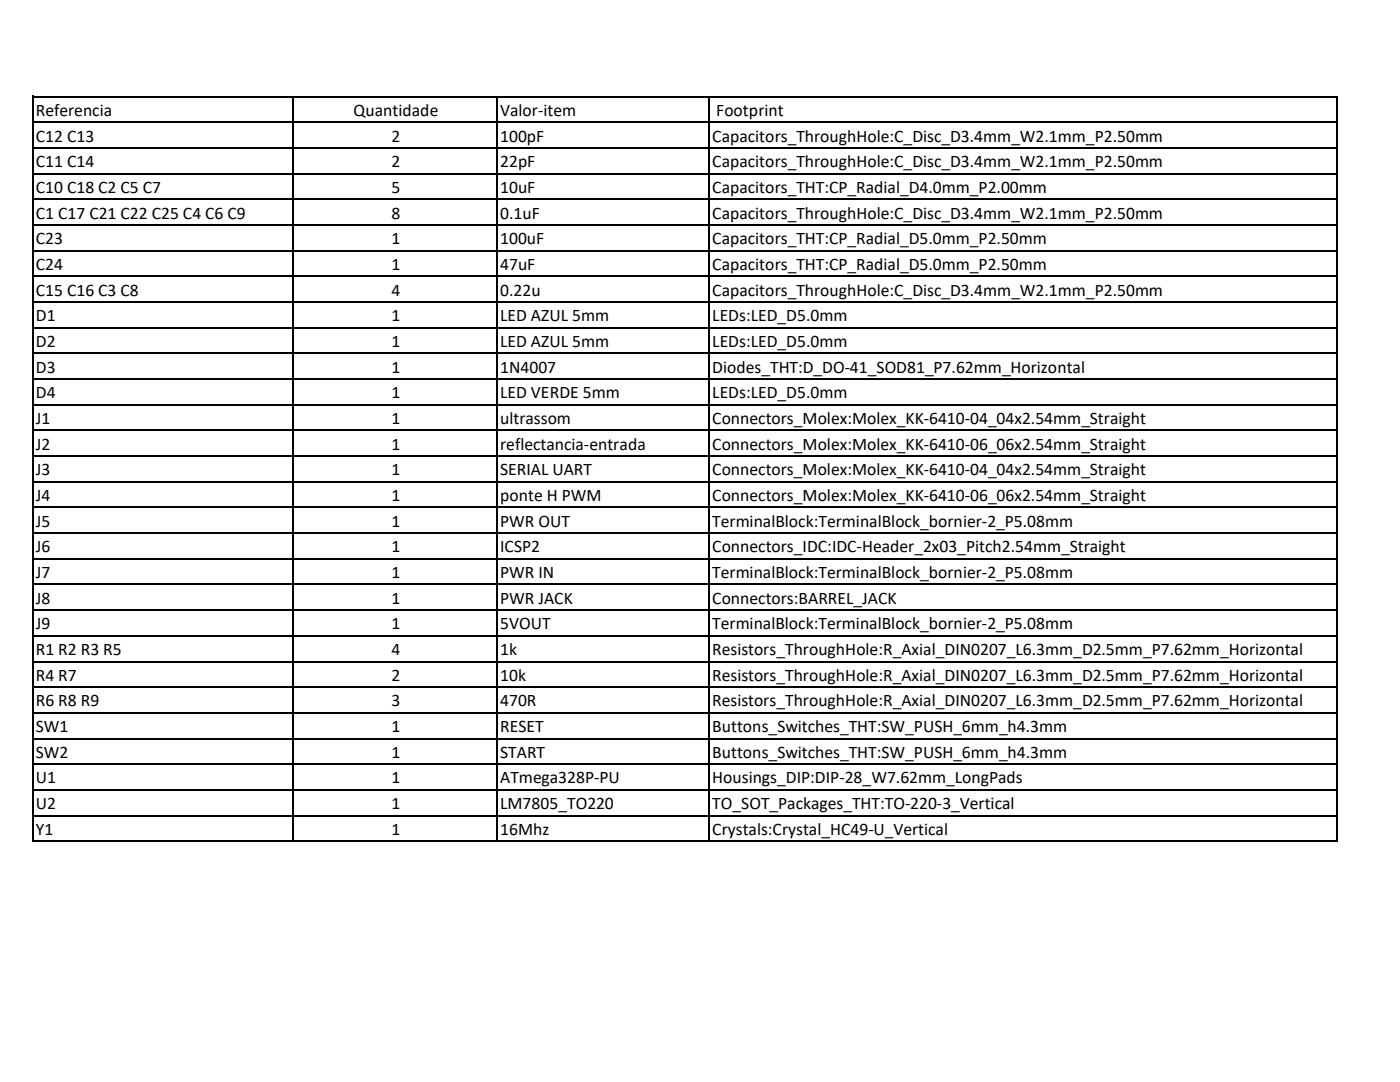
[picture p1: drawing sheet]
<svg xmlns="http://www.w3.org/2000/svg" width="279mm" height="216mm" viewBox="0 0 279 216" stroke-linecap="round" stroke-linejoin="round" font-family="sans-serif">
<defs><g id="words">
<g font-size="3.5">
<text x="7.2" y="23.2">Referencia</text>
<text x="70.6" y="23.2">Quantidade</text>
<text x="99.8" y="23.2">Valor-item</text>
<text x="143" y="23.2">Footprint</text>
<text x="7.2" y="28.3">C12 C13</text>
<text x="78.1" y="28.3">2</text>
<text x="99.8" y="28.3">100pF</text>
<text x="142.2" y="28.3">Capacitors_ThroughHole:C_Disc_D3.4mm_W2.1mm_P2.50mm</text>
<text x="7.2" y="33.4">C11 C14</text>
<text x="78.1" y="33.4">2</text>
<text x="99.8" y="33.4">22pF</text>
<text x="142.2" y="33.4">Capacitors_ThroughHole:C_Disc_D3.4mm_W2.1mm_P2.50mm</text>
<text x="7.2" y="38.5">C10 C18 C2 C5 C7</text>
<text x="78.1" y="38.5">5</text>
<text x="99.8" y="38.5">10uF</text>
<text x="142.2" y="38.5">Capacitors_THT:CP_Radial_D4.0mm_P2.00mm</text>
<text x="7.2" y="43.6">C1 C17 C21 C22 C25 C4 C6 C9</text>
<text x="78.1" y="43.6">8</text>
<text x="99.8" y="43.6">0.1uF</text>
<text x="142.2" y="43.6">Capacitors_ThroughHole:C_Disc_D3.4mm_W2.1mm_P2.50mm</text>
<text x="7.2" y="48.8">C23</text>
<text x="7.2" y="53.9">C24</text>
<text x="78.1" y="48.8">1</text>
<text x="78.1" y="53.9">1</text>
<text x="99.8" y="48.8">100uF</text>
<text x="99.8" y="53.9">47uF</text>
<text x="142.2" y="48.8">Capacitors_THT:CP_Radial_D5.0mm_P2.50mm</text>
<text x="142.2" y="53.9">Capacitors_THT:CP_Radial_D5.0mm_P2.50mm</text>
<text x="7.2" y="59">C15 C16 C3 C8</text>
<text x="78.1" y="59">4</text>
<text x="99.8" y="59">0.22u</text>
<text x="142.2" y="59">Capacitors_ThroughHole:C_Disc_D3.4mm_W2.1mm_P2.50mm</text>
<text x="7.2" y="64.1">D1</text>
<text x="78.1" y="64.1">1</text>
<text x="99.8" y="64.1">LED AZUL 5mm</text>
<text x="142.2" y="64.1">LEDs:LED_D5.0mm</text>
<text x="7.2" y="69.3">D2</text>
<text x="78.1" y="69.3">1</text>
<text x="99.8" y="69.3">LED AZUL 5mm</text>
<text x="142.2" y="69.3">LEDs:LED_D5.0mm</text>
<text x="7.2" y="74.4">D3</text>
<text x="78.1" y="74.4">1</text>
<text x="99.8" y="74.4">1N4007</text>
<text x="142.2" y="74.4">Diodes_THT:D_DO-41_SOD81_P7.62mm_Horizontal</text>
<text x="7.2" y="79.5">D4</text>
<text x="78.1" y="79.5">1</text>
<text x="99.8" y="79.5">LED VERDE 5mm</text>
<text x="142.2" y="79.5">LEDs:LED_D5.0mm</text>
<text x="7.2" y="84.6">J1</text>
<text x="7.2" y="89.7">J2</text>
<text x="78.1" y="84.6">1</text>
<text x="78.1" y="89.7">1</text>
<text x="99.8" y="84.6">ultrassom</text>
<text x="99.8" y="89.7">reflectancia-entrada</text>
<text x="142.2" y="84.6">Connectors_Molex:Molex_KK-6410-04_04x2.54mm_Straight</text>
<text x="142.2" y="89.7">Connectors_Molex:Molex_KK-6410-06_06x2.54mm_Straight</text>
<text x="7.2" y="94.9">J3</text>
<text x="78.1" y="94.9">1</text>
<text x="99.8" y="94.9">SERIAL UART</text>
<text x="142.2" y="94.9">Connectors_Molex:Molex_KK-6410-04_04x2.54mm_Straight</text>
<text x="7.2" y="100">J4</text>
<text x="78.1" y="100">1</text>
<text x="99.8" y="100">ponte H PWM</text>
<text x="142.2" y="100">Connectors_Molex:Molex_KK-6410-06_06x2.54mm_Straight</text>
<text x="7.2" y="105.1">J5</text>
<text x="78.1" y="105.1">1</text>
<text x="99.8" y="105.1">PWR OUT</text>
<text x="142.2" y="105.1">TerminalBlock:TerminalBlock_bornier-2_P5.08mm</text>
<text x="7.2" y="110.2">J6</text>
<text x="78.1" y="110.2">1</text>
<text x="99.8" y="110.2">ICSP2</text>
<text x="142.2" y="110.2">Connectors_IDC:IDC-Header_2x03_Pitch2.54mm_Straight</text>
<text x="7.2" y="115.4">J7</text>
<text x="78.1" y="115.4">1</text>
<text x="99.8" y="115.4">PWR IN</text>
<text x="142.2" y="115.4">TerminalBlock:TerminalBlock_bornier-2_P5.08mm</text>
<text x="7.2" y="120.5">J8</text>
<text x="7.2" y="125.6">J9</text>
<text x="78.1" y="120.5">1</text>
<text x="78.1" y="125.6">1</text>
<text x="99.8" y="120.5">PWR JACK</text>
<text x="99.8" y="125.6">5VOUT</text>
<text x="142.2" y="120.5">Connectors:BARREL_JACK</text>
<text x="142.2" y="125.6">TerminalBlock:TerminalBlock_bornier-2_P5.08mm</text>
<text x="7.2" y="130.7">R1 R2 R3 R5</text>
<text x="78.1" y="130.7">4</text>
<text x="99.8" y="130.7">1k</text>
<text x="142.2" y="130.7">Resistors_ThroughHole:R_Axial_DIN0207_L6.3mm_D2.5mm_P7.62mm_Horizontal</text>
<text x="7.2" y="135.8">R4 R7</text>
<text x="78.1" y="135.8">2</text>
<text x="99.8" y="135.8">10k</text>
<text x="142.2" y="135.8">Resistors_ThroughHole:R_Axial_DIN0207_L6.3mm_D2.5mm_P7.62mm_Horizontal</text>
<text x="7.2" y="141">R6 R8 R9</text>
<text x="78.1" y="141">3</text>
<text x="99.8" y="141">470R</text>
<text x="142.2" y="141">Resistors_ThroughHole:R_Axial_DIN0207_L6.3mm_D2.5mm_P7.62mm_Horizontal</text>
<text x="7.2" y="146.1">SW1</text>
<text x="78.1" y="146.1">1</text>
<text x="99.8" y="146.1">RESET</text>
<text x="142.2" y="146.1">Buttons_Switches_THT:SW_PUSH_6mm_h4.3mm</text>
<text x="7.2" y="151.2">SW2</text>
<text x="78.1" y="151.2">1</text>
<text x="99.8" y="151.2">START</text>
<text x="142.2" y="151.2">Buttons_Switches_THT:SW_PUSH_6mm_h4.3mm</text>
<text x="7.2" y="156.3">U1</text>
<text x="7.2" y="161.5">U2</text>
<text x="78.1" y="156.3">1</text>
<text x="78.1" y="161.5">1</text>
<text x="99.8" y="156.3">ATmega328P-PU</text>
<text x="99.8" y="161.5">LM7805_TO220</text>
<text x="142.2" y="156.3">Housings_DIP:DIP-28_W7.62mm_LongPads</text>
<text x="142.2" y="161.5">TO_SOT_Packages_THT:TO-220-3_Vertical</text>
<text x="7.2" y="166.6">Y1</text>
<text x="78.1" y="166.6">1</text>
<text x="99.8" y="166.6">16Mhz</text>
<text x="142.2" y="166.6">Crystals:Crystal_HC49-U_Vertical</text>
</g>
</g></defs>
<g fill="none" stroke="#000" stroke-width=".34">
<path d="M6.5 19.1v148.9M6.7 19.3h260.3M58.5 19.5v148.5M99.2 19.5v148.5M141.5 19.5v148.5M266.9 19.5v148.5M6.7 24.4h260.3M6.7 29.5h260.3M6.7 34.7h260.3M6.7 39.8h260.3M6.7 44.9h260.3M6.7 50h260.3"/>
<path d="M6.7 55.2h260.3M6.7 60.3h260.3M6.7 65.4h260.3M6.7 70.5h260.3M6.7 75.6h260.3M6.7 80.8h260.3M6.7 85.9h260.3M6.7 91h260.3M6.7 96.1h260.3M6.7 101.3h260.3M6.7 106.4h260.3M6.7 111.5h260.3"/>
<path d="M6.7 116.6h260.3M6.7 121.8h260.3M6.7 126.9h260.3M6.7 132h260.3M6.7 137.1h260.3M6.7 142.2h260.3M6.7 147.4h260.3M6.7 152.5h260.3M6.7 157.6h260.3M6.7 162.7h260.3M6.7 167.9h260.3"/>
</g>
<use href="#words"/>
</svg>
